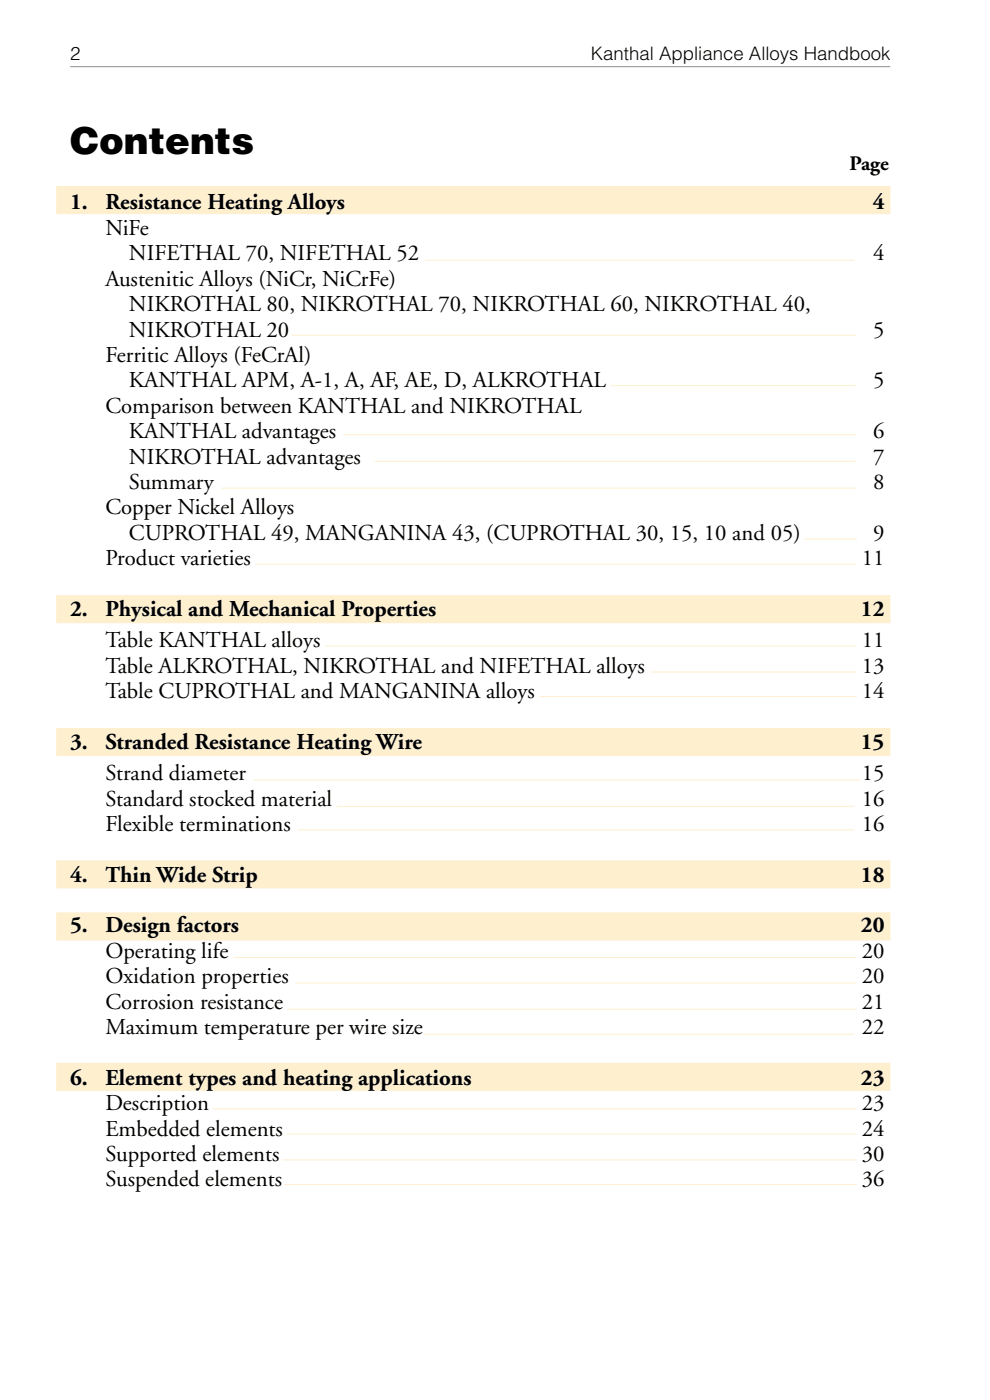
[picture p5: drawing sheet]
<svg xmlns="http://www.w3.org/2000/svg" width="169mm" height="239mm" viewBox="0 0 169 239" stroke-linecap="round" stroke-linejoin="round" font-family="sans-serif">
<defs><g id="words">
<text font-size="6.3" x="12" y="26.3">Contents</text>
<g font-size="3.9">
<text x="12" y="35.8">1.</text>
<text x="18" y="35.8">Resistance Heating Alloys</text>
<text x="149" y="35.8">4</text>
<text x="18" y="40.1">NiFe</text>
<text x="22" y="44.5">NIFETHAL 70, NIFETHAL 52</text>
<text x="149.1" y="44.5">4</text>
<text x="18" y="48.8">Austenitic Alloys (NiCr, NiCrFe)</text>
<text x="22" y="53.2">NIKROTHAL 80, NIKROTHAL 70, NIKROTHAL 60, NIKROTHAL 40,</text>
<text x="22" y="57.5">NIKROTHAL 20</text>
<text x="149.1" y="57.5">5</text>
<text x="18" y="61.9">Ferritic Alloys (FeCrAl)</text>
<text x="18" y="70.5">Comparison between KANTHAL and NIKROTHAL</text>
<text x="22" y="66.2">KANTHAL APM, A-1, A, AF, AE, D, ALKROTHAL</text>
<text x="149.1" y="66.2">5</text>
<text x="22" y="74.8">KANTHAL advantages</text>
<text x="149.1" y="74.8">6</text>
<text x="22" y="79.2">NIKROTHAL advantages</text>
<text x="22" y="83.5">Summary</text>
<text x="149.1" y="79.2">7</text>
<text x="149.1" y="83.5">8</text>
<text x="18" y="87.9">Copper Nickel Alloys</text>
<text x="22" y="92.2">CUPROTHAL 49, MANGANINA 43, (CUPROTHAL 30, 15, 10 and 05)</text>
<text x="149.1" y="92.2">9</text>
<text x="18" y="96.6">Product varieties</text>
<text x="147.1" y="96.6">11</text>
<text x="12" y="105.2">2.</text>
<text x="18" y="105.2">Physical and Mechanical Properties</text>
<text x="146.9" y="105.2">12</text>
<text x="18" y="110.6">Table KANTHAL alloys</text>
<text x="147.1" y="110.6">11</text>
<text x="18" y="114.9">Table ALKROTHAL, NIKROTHAL and NIFETHAL alloys</text>
<text x="18" y="119.3">Table CUPROTHAL and MANGANINA alloys</text>
<text x="147.1" y="119.3">14</text>
<text x="147.1" y="114.9">13</text>
<text x="12" y="127.9">3.</text>
<text x="18" y="127.9">Stranded Resistance Heating Wire</text>
<text x="146.9" y="127.9">15</text>
<text x="18" y="133.3">Strand diameter</text>
<text x="18" y="137.6">Standard stocked material</text>
<text x="147.1" y="133.3">15</text>
<text x="147.1" y="137.6">16</text>
<text x="18" y="141.9">Flexible terminations</text>
<text x="147.1" y="141.9">16</text>
<text x="12" y="150.6">4.</text>
<text x="18" y="150.6">Thin Wide Strip</text>
<text x="146.9" y="150.6">18</text>
<text x="12" y="159.3">5.</text>
<text x="18" y="159.3">Design factors</text>
<text x="146.9" y="159.3">20</text>
<text x="18" y="163.7">Operating life</text>
<text x="18" y="168">Oxidation properties</text>
<text x="147.1" y="163.7">20</text>
<text x="147.1" y="168">20</text>
<text x="18" y="172.3">Corrosion resistance</text>
<text x="147.1" y="172.3">21</text>
<text x="18" y="176.7">Maximum temperature per wire size</text>
<text x="147.1" y="176.7">22</text>
<text x="12" y="185.3">6.</text>
<text x="18" y="185.3">Element types and heating applications</text>
<text x="146.9" y="185.3">23</text>
<text x="18" y="189.7">Description</text>
<text x="147.1" y="189.7">23</text>
<text x="18" y="194">Embedded elements</text>
<text x="147.1" y="194">24</text>
<text x="18" y="198.4">Supported elements</text>
<text x="18" y="202.7">Suspended elements</text>
<text x="147.1" y="198.4">30</text>
<text x="147.1" y="202.7">36</text>
</g>
<text font-size="3.5" x="145" y="29">Page</text>
<g font-size="3.2">
<text x="12" y="10.2">2</text>
<text x="100.8" y="10.2">Kanthal Appliance Alloys Handbook</text>
</g>
</g></defs>
<path d="M12 11.4h140" fill="none" stroke="#8f8f8f" stroke-width=".17"/>
<g fill="#feefce" stroke="#feefce" stroke-width=".34">
<path d="M9.8 181.7h142v4.5h-142z" fill-rule="evenodd"/>
<path d="M9.8 156h142v4.5h-142z" fill-rule="evenodd"/>
<path d="M9.8 147.2h142v4.4h-142z" fill-rule="evenodd"/>
<path d="M9.8 124.5h142v4.5h-142z" fill-rule="evenodd"/>
<path d="M9.8 101.8h142v4.5h-142z" fill-rule="evenodd"/>
<path d="M9.8 32h142v4.4h-142z" fill-rule="evenodd"/>
</g>
<g fill="none" stroke="#feefce" stroke-width=".17">
<path d="M49.7 57.3h96.3M72.5 44.5h73.4M58.5 74.3h87.5M63.9 78.8h82.1M104.2 65.9h41.8M37.8 83.4h108.2M43.6 96.4h102.4M137.3 92.1h9M55.6 110.4h90.7M92.2 119h54.1M111 114.8h35.3M43.3 133.3h103.6"/>
<path d="M57.5 137.8h88.3M50.8 141.8h95M59.9 149.5h86.7M71.5 158.2h74.9M39.8 163.6h106.5M49.1 172.4h97.2M50.4 167.9h95.9M72.3 176.7h73.5M36.4 189.4h109.9M48.2 198.2h98.1M48.9 193.8h97.4M48.6 202.4h97.7"/>
</g>
<use href="#words"/>
</svg>
